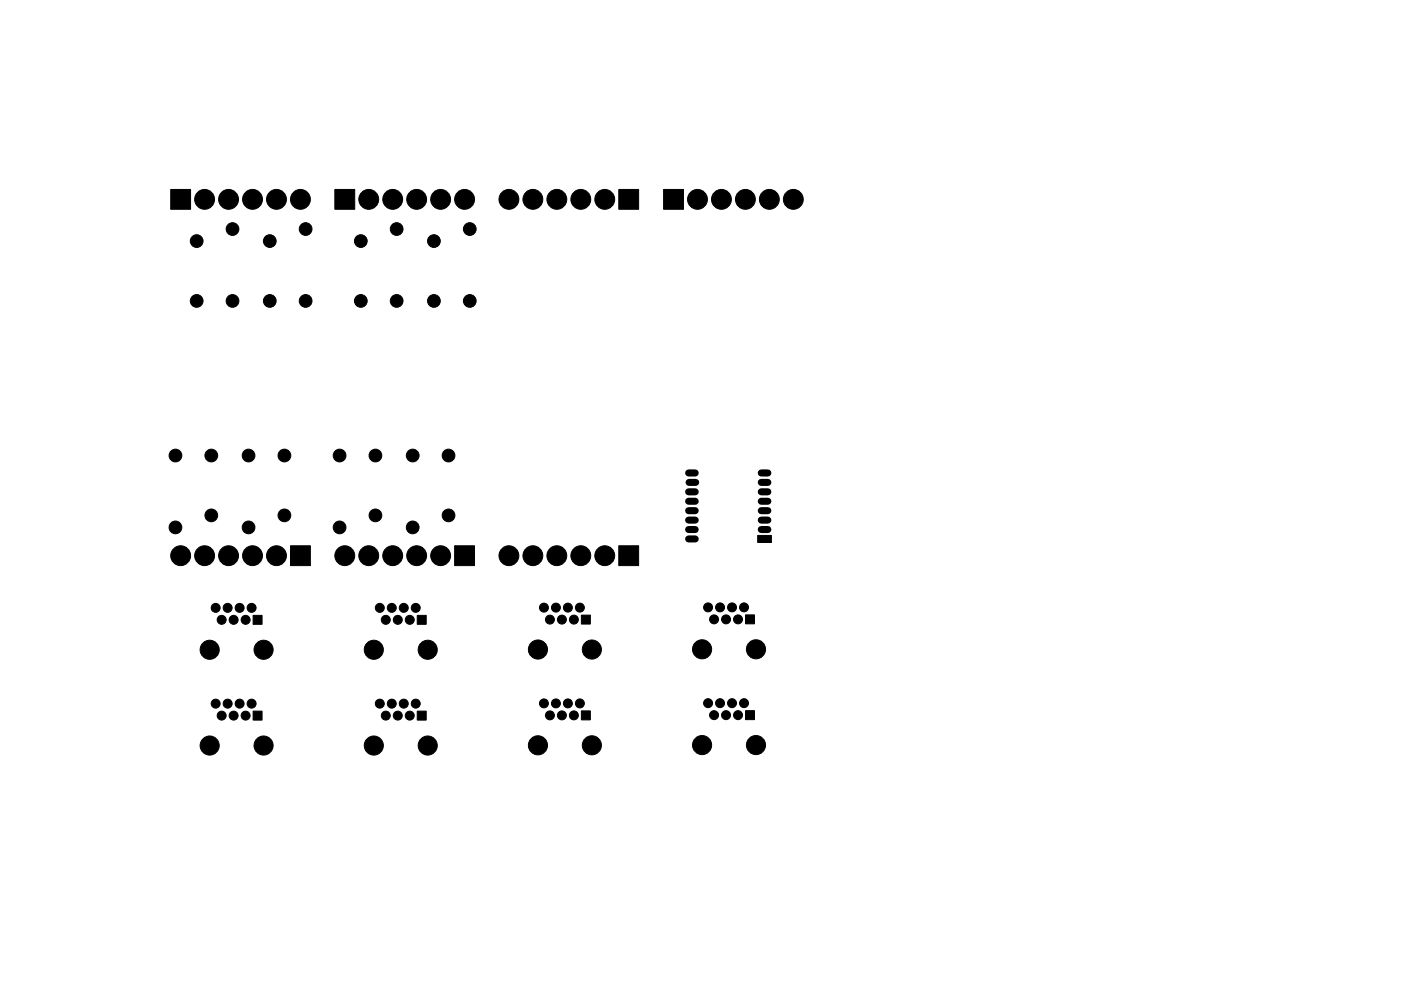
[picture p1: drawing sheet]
<svg xmlns="http://www.w3.org/2000/svg" width="297mm" height="210mm" viewBox="0 0 297 210" stroke-linecap="round" stroke-linejoin="round" font-family="sans-serif">
<g fill="#000" stroke="#000" stroke-width=".21">
<path d="M36.2 40.2h4.2v4.2h-4.2zM71 40.2h4.2v4.2h-4.2zM131.2 40.2h4.2v4.2h-4.2zM140.7 40.2h4.2v4.2h-4.2zM61.6 115.8h4.2v4.2h-4.2zM96.4 115.8h4.2v4.2h-4.2zM131.2 115.8h4.2v4.2h-4.2zM160.6 113.6h3v1.5h-3zM53.7 130.6h1.9v1.9h-1.9zM88.5 130.6h1.9v1.9h-1.9zM123.3 130.5h1.9v1.9h-1.9zM158.1 130.5h1.9v1.9h-1.9z"/>
<path d="M53.7 150.9h1.9v1.9h-1.9zM88.5 150.9h1.9v1.9h-1.9zM123.3 150.8h1.9v1.9h-1.9zM158.1 150.8h1.9v1.9h-1.9z"/>
<circle cx="41.7" cy="51.1" r="1.35"/>
<circle cx="43.4" cy="42.3" r="2.1"/>
<circle cx="48.5" cy="42.3" r="2.1"/>
<circle cx="49.3" cy="48.6" r="1.35"/>
<circle cx="53.5" cy="42.3" r="2.1"/>
<circle cx="57.2" cy="51.1" r="1.35"/>
<circle cx="58.6" cy="42.3" r="2.1"/>
<circle cx="63.7" cy="42.3" r="2.1"/>
<circle cx="64.8" cy="48.6" r="1.35"/>
<circle cx="76.5" cy="51.1" r="1.35"/>
<circle cx="78.2" cy="42.3" r="2.1"/>
<circle cx="83.3" cy="42.3" r="2.1"/>
<circle cx="84.1" cy="48.6" r="1.35"/>
<circle cx="88.3" cy="42.3" r="2.1"/>
<circle cx="92" cy="51.1" r="1.35"/>
<circle cx="93.4" cy="42.3" r="2.1"/>
<circle cx="98.5" cy="42.3" r="2.1"/>
<circle cx="99.6" cy="48.6" r="1.35"/>
<circle cx="107.9" cy="42.3" r="2.1"/>
<circle cx="113" cy="42.3" r="2.1"/>
<circle cx="118.1" cy="42.3" r="2.1"/>
<circle cx="123.1" cy="42.3" r="2.1"/>
<circle cx="128.2" cy="42.3" r="2.1"/>
<circle cx="147.9" cy="42.3" r="2.1"/>
<circle cx="153" cy="42.3" r="2.1"/>
<circle cx="158" cy="42.3" r="2.1"/>
<circle cx="163.1" cy="42.3" r="2.1"/>
<circle cx="168.2" cy="42.3" r="2.1"/>
<circle cx="41.7" cy="63.8" r="1.35"/>
<circle cx="49.3" cy="63.8" r="1.35"/>
<circle cx="57.2" cy="63.8" r="1.35"/>
<circle cx="64.8" cy="63.8" r="1.35"/>
<circle cx="76.5" cy="63.8" r="1.35"/>
<circle cx="84.1" cy="63.8" r="1.35"/>
<circle cx="92" cy="63.8" r="1.35"/>
<circle cx="99.6" cy="63.8" r="1.35"/>
<circle cx="37.2" cy="96.6" r="1.35"/>
<circle cx="44.8" cy="96.6" r="1.35"/>
<circle cx="52.7" cy="96.6" r="1.35"/>
<circle cx="60.3" cy="96.6" r="1.35"/>
<circle cx="72" cy="96.6" r="1.35"/>
<circle cx="79.6" cy="96.6" r="1.35"/>
<circle cx="87.5" cy="96.6" r="1.35"/>
<circle cx="95.1" cy="96.6" r="1.35"/>
<circle cx="37.2" cy="111.9" r="1.35"/>
<circle cx="38.3" cy="117.9" r="2.1"/>
<circle cx="43.4" cy="117.9" r="2.1"/>
<circle cx="44.8" cy="109.3" r="1.35"/>
<circle cx="48.5" cy="117.9" r="2.1"/>
<circle cx="52.7" cy="111.9" r="1.35"/>
<circle cx="53.5" cy="117.9" r="2.1"/>
<circle cx="58.6" cy="117.9" r="2.1"/>
<circle cx="60.3" cy="109.3" r="1.35"/>
<circle cx="72" cy="111.9" r="1.35"/>
<circle cx="73.1" cy="117.9" r="2.1"/>
<circle cx="78.2" cy="117.9" r="2.1"/>
<circle cx="79.6" cy="109.3" r="1.35"/>
<circle cx="83.3" cy="117.9" r="2.1"/>
<circle cx="87.5" cy="111.9" r="1.35"/>
<circle cx="88.3" cy="117.9" r="2.1"/>
<circle cx="93.4" cy="117.9" r="2.1"/>
<circle cx="95.1" cy="109.3" r="1.35"/>
<circle cx="107.9" cy="117.9" r="2.1"/>
<circle cx="113" cy="117.9" r="2.1"/>
<circle cx="118.1" cy="117.9" r="2.1"/>
<circle cx="123.1" cy="117.9" r="2.1"/>
<circle cx="128.2" cy="117.9" r="2.1"/>
<circle cx="44.5" cy="137.9" r="2.02"/>
<circle cx="45.7" cy="129" r=".95"/>
<circle cx="47" cy="131.5" r=".95"/>
<circle cx="48.3" cy="129" r=".95"/>
<circle cx="49.5" cy="131.5" r=".95"/>
<circle cx="50.8" cy="129" r=".95"/>
<circle cx="52.1" cy="131.5" r=".95"/>
<circle cx="53.3" cy="129" r=".95"/>
<circle cx="55.9" cy="137.9" r="2.02"/>
<circle cx="79.3" cy="137.9" r="2.02"/>
<circle cx="80.5" cy="129" r=".95"/>
<circle cx="81.8" cy="131.5" r=".95"/>
<circle cx="83.1" cy="129" r=".95"/>
<circle cx="84.3" cy="131.5" r=".95"/>
<circle cx="85.6" cy="129" r=".95"/>
<circle cx="86.9" cy="131.5" r=".95"/>
<circle cx="88.1" cy="129" r=".95"/>
<circle cx="90.7" cy="137.9" r="2.02"/>
<circle cx="114.1" cy="137.8" r="2.02"/>
<circle cx="115.3" cy="128.9" r=".95"/>
<circle cx="116.6" cy="131.5" r=".95"/>
<circle cx="117.9" cy="128.9" r=".95"/>
<circle cx="119.1" cy="131.5" r=".95"/>
<circle cx="120.4" cy="128.9" r=".95"/>
<circle cx="121.7" cy="131.5" r=".95"/>
<circle cx="122.9" cy="128.9" r=".95"/>
<circle cx="125.5" cy="137.8" r="2.02"/>
<circle cx="148.9" cy="137.8" r="2.02"/>
<circle cx="150.1" cy="128.9" r=".95"/>
<circle cx="151.4" cy="131.4" r=".95"/>
<circle cx="152.7" cy="128.9" r=".95"/>
<circle cx="153.9" cy="131.4" r=".95"/>
<circle cx="155.2" cy="128.9" r=".95"/>
<circle cx="156.5" cy="131.4" r=".95"/>
<circle cx="157.7" cy="128.9" r=".95"/>
<circle cx="160.3" cy="137.8" r="2.02"/>
<circle cx="44.5" cy="158.2" r="2.02"/>
<circle cx="45.7" cy="149.3" r=".95"/>
<circle cx="47" cy="151.8" r=".95"/>
<circle cx="48.3" cy="149.3" r=".95"/>
<circle cx="49.5" cy="151.8" r=".95"/>
<circle cx="50.8" cy="149.3" r=".95"/>
<circle cx="52.1" cy="151.8" r=".95"/>
<circle cx="53.3" cy="149.3" r=".95"/>
<circle cx="55.9" cy="158.2" r="2.02"/>
<circle cx="79.3" cy="158.2" r="2.02"/>
<circle cx="80.5" cy="149.3" r=".95"/>
<circle cx="81.8" cy="151.8" r=".95"/>
<circle cx="83.1" cy="149.3" r=".95"/>
<circle cx="84.3" cy="151.8" r=".95"/>
<circle cx="85.6" cy="149.3" r=".95"/>
<circle cx="86.9" cy="151.8" r=".95"/>
<circle cx="88.1" cy="149.3" r=".95"/>
<circle cx="90.7" cy="158.2" r="2.02"/>
<circle cx="114.1" cy="158.1" r="2.02"/>
<circle cx="115.3" cy="149.2" r=".95"/>
<circle cx="116.6" cy="151.8" r=".95"/>
<circle cx="117.9" cy="149.2" r=".95"/>
<circle cx="119.1" cy="151.8" r=".95"/>
<circle cx="120.4" cy="149.2" r=".95"/>
<circle cx="121.7" cy="151.8" r=".95"/>
<circle cx="122.9" cy="149.2" r=".95"/>
<circle cx="125.5" cy="158.1" r="2.02"/>
<circle cx="148.9" cy="158.1" r="2.02"/>
<circle cx="150.1" cy="149.2" r=".95"/>
<circle cx="151.4" cy="151.7" r=".95"/>
<circle cx="152.7" cy="149.2" r=".95"/>
<circle cx="153.9" cy="151.7" r=".95"/>
<circle cx="155.2" cy="149.2" r=".95"/>
<circle cx="156.5" cy="151.7" r=".95"/>
<circle cx="157.7" cy="149.2" r=".95"/>
<circle cx="160.3" cy="158.1" r="2.02"/>
</g>
<g fill="none" stroke="#000" stroke-width="1.5">
<path d="M146 112.3h1.4M146 110.3h1.4M146 108.3h1.4M146 106.3h1.4M146 104.3h1.4M146 100.3h1.4M146 114.3h1.4M146.1 102.3h1.4M161.4 112.3h1.4M161.4 110.3h1.4M161.4 108.3h1.4M161.4 106.3h1.4"/>
<path d="M161.4 104.3h1.4M161.4 102.3h1.4M161.4 100.3h1.4"/>
</g>
</svg>
